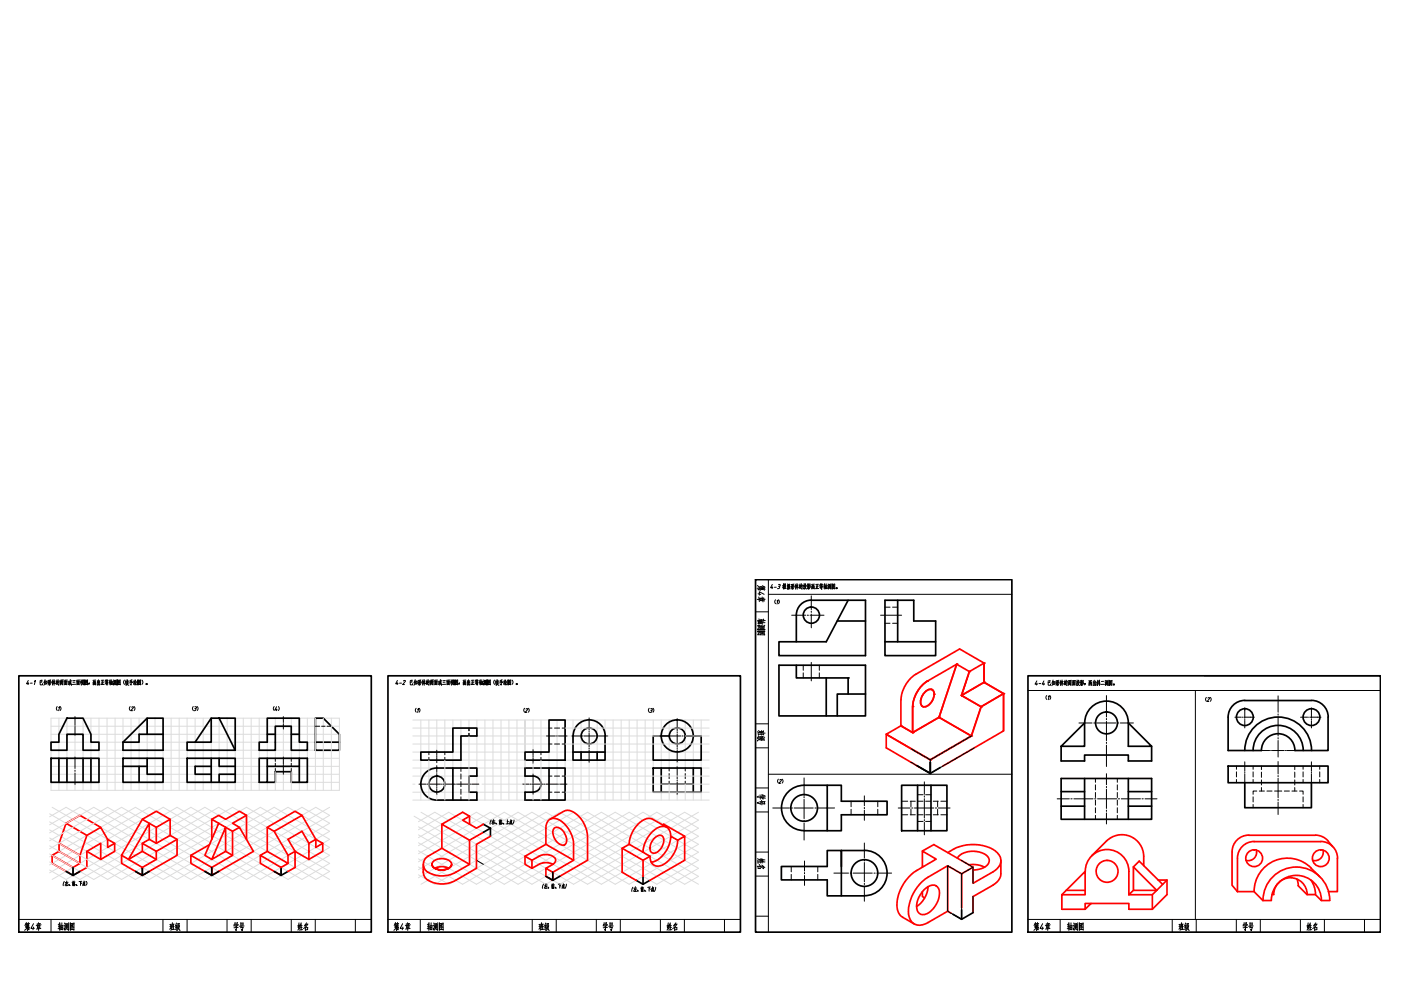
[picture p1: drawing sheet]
<svg xmlns="http://www.w3.org/2000/svg" width="420mm" height="297mm" viewBox="0 0 420 297" stroke-linecap="round" stroke-linejoin="round" font-family="sans-serif">
<g fill="none" stroke="#000" stroke-width=".3">
<path d="M230.4 173.7v105.7M226.6 183.4h3.8M226.6 217h3.8M361.2 202.6h52.8M226.6 224.2h3.8M226.6 236.2h3.8M226.6 243.4h3.8M226.6 255.4h3.8M5.6 275.6h105.8M15.3 275.6v3.8M48.9 275.6v3.8M56.1 275.6v3.8"/>
<path d="M68.1 275.6v3.8M75.3 275.6v3.8M87.3 275.6v3.8M94.5 275.6v3.8M106.6 275.6v3.8M116.3 275.6h105.8M126 275.6v3.8M159.6 275.6v3.8M166.8 275.6v3.8M178.8 275.6v3.8M186 275.6v3.8M198 275.6v3.8"/>
<path d="M205.2 275.6v3.8M217.3 275.6v3.8M226.6 262.6h3.8M226.6 274.6h3.8M308.3 275.6h105.7M317.9 275.6v3.8M351.6 275.6v3.8M358.7 275.6v3.8M370.8 275.6v3.8M378 275.6v3.8M390 275.6v3.8M397.2 275.6v3.8"/>
<path d="M409.2 275.6v3.8"/>
</g>
<g fill="none" stroke="#000" stroke-width=".51">
<path d="M226.6 173.7h76.9v105.7h-76.9zM243.3 179.9h16.3v16.6h-26v-4.1h14.2l6.6-12.5M243.3 179.9a4.5 4.5 0 0 0-4.5 4.5M265.4 179.9h8.6v6.2h6.6v10.4h-15.2zM269.2 179.9v12.5M238.8 184.4v8M251.1 186.1h8.5M265.4 192.4h15.2M5.6 202.6h105.8v76.8h-105.8zM20.1 215.3h4.8l2.4 4.8v2.4h2.4v2.4h-4.8v-4.8h-4.8v4.8h-4.8v-2.4h2.4v-2.4zM44.1 215.3l-7.2 7.2M63.3 215.3l-4.8 7.2"/>
<path d="M65.7 215.3h4.8v9.6M80.2 215.3h9.6v7.2h2.4v2.4h-4.9v-7.2h-4.7v7.2h-4.9v-2.4h2.5zM94.6 215.3h2.4l4.8 4.8v4.8h-7.2zM116.3 202.6h105.8v76.8h-105.8zM164.6 215.8h4.9v12h-12v-2.4h7.1zM308.3 202.6h105.7v76.8h-105.7zM338.4 216.7a6.5 6.5 0 0 0-6.6-6.6 6.5 6.5 0 0 0-6.5 6.6M338.4 216.7l7 7h-7zM373.3 210h20M373.3 209.9a5 5 0 0 0-5 5.1v10l10-.1a5 5 0 0 1 5-5 5 5 0 0 1 5 5M393.3 209.9a5 5 0 0 1 5 5M398.3 215v10h-10"/>
<path d="M15.3 227.3h14.4v7.2h-14.4zM17.7 227.3v7.2M20.1 227.3v7.2M24.9 227.3v7.2M27.3 227.3v7.2M36.9 227.3h12v7.2h-12zM36.9 229.7h7.2M41.7 229.7v4.8M44.1 220.1v-4.8h4.8v9.6h-12v-2.4M44.1 227.3v4.8h4.8M48.9 220.1h-7.2v2.4h-4.8M56.1 222.5h7.2v-7.2h2.4l4.8 9.6h-14.4z"/>
<path d="M56.1 227.3h14.4v7.2h-14.4zM63.3 229.7h-4.8v2.4h4.8M63.3 227.3v7.2M65.7 227.3v2.4h4.8M70.5 232.1h-4.8v2.4M80.2 227.3v7.2h-2.5v-7.2h14.5v7.2h-4.9v-3.2h-4.7v3.2h-2.4M80.2 220.1h2.4M80.2 229.7h9.6M87.3 220.1h2.5M89.8 227.3v7.2M94.6 222.5h7.2M126.2 225.4h9.6v-7.2h7.2v2.4h-4.8v7.2h-12z"/>
<path d="M127.3 231.9a4.8 4.8 0 0 1 3.7-1.7h12v2.4h-2.4v4.8h2.4v2.4h-12a4.8 4.8 0 0 1-4.3-2.8 4.8 4.8 0 0 1 .6-5.1zM135.8 230.2v9.6M159.9 232.6h-2.4v-2.4h12v9.6h-12v-2.4h2.4M159.9 232.6a2.39 2.39 0 0 1 2.4 2.4 2.39 2.39 0 0 1-2.4 2.4M164.6 230.2v9.6M171.8 220.6v7.2h9.7v-7.2M171.8 225.4h9.7M174.3 225.4v2.4M179.1 225.4v2.4M181.5 220.6a4.8 4.8 0 0 0-4.8-4.8 4.8 4.8 0 0 0-4.8 4.8M195.9 230.2h14.4v7.2h-14.4zM198.3 237.4v-2.4h9.6v2.4"/>
<path d="M198.3 230.2v4.8M200.7 220.6h-4.8v7.2h14.4v-7.2h-4.8M207.9 230.2v4.8M318.2 223.7l7.1-7v7h-7.1v4.4h7.1v-1.8h13.1v1.8h7v-4.4M318.2 233.3h27.2v12.3h-27.2zM318.2 237.3h7.1M325.3 233.3v12.3M338.4 233.3v12.3M338.4 237.3h7M368.3 229.6h30v5h-30zM373.3 234.6v7.5h20v-7.5M390.8 224.9a7.5 7.5 0 0 0-7.5-7.5 7.5 7.5 0 0 0-7.5 7.5"/>
<path d="M393.3 224.9a10 10 0 0 0-10-10 10 10 0 0 0-10 10M145 247.1l2.1 1.1M147.1 248.2v2.5M147.1 248.2l-2.1 1.3M318.2 241.6h7.1M338.4 241.6h7M19.8 261.2l2.1 1.2 2.1-1.2M21.9 260v2.4M40.6 261.2l2.1 1.2 2.1-1.2M42.7 260v2.4M63.5 260v2.4l-2.1-1.2M65.6 261.2l-2.1 1.2"/>
<path d="M82.2 261.2l2.1 1.2 2.1-1.2M84.3 260v2.4M163.7 262.7l2.1 1.2 2.1-1.2M165.8 261.5v2.4M190.8 263.9l2 1.1 2.1-1.1M192.8 262.7v2.3"/>
<circle cx="243.3" cy="184.4" r="2.43"/>
<circle cx="331.8" cy="216.7" r="3.3"/>
<circle cx="373.3" cy="214.9" r="2.52"/>
<circle cx="393.3" cy="214.9" r="2.52"/>
<circle cx="131" cy="235" r="2.39"/>
<circle cx="176.7" cy="220.6" r="2.39"/>
<circle cx="203.1" cy="220.6" r="2.39"/>
<circle cx="203.1" cy="220.6" r="4.8"/>
</g>
<g fill="none" stroke="#000" stroke-width=".3">
<path d="M227 176.3h1.7M227.1 179.7h.8M227.2 175.5l.7 .8M227.3 178l.8 .2M227.6 178.9l.1 1.4M227.6 176.6l-.3 .1 .8 .2M227.8 179.3h.6M227.9 179.3l.1 .7h.6M228.1 179.3l.1 .6M228.3 175.9l.1 .8M228.4 175.9h-.5l.1 .9M228.4 179.3l.1 .7"/>
<path d="M228.6 178.9l.2 1.5M228.6 175.6l.9 .4M228.6 175.9l.1 .8M228.7 179.8l.4 .1M228.7 176.3l.8 .3M229 179.2l.2 1M229 179.4l-.3 .1M229.1 176.4l.1 .6M229.1 175.9l.1 .4M229.1 175.9l-.4 .2M229.1 176.5l-.7 .2M229.2 178.1l-1.5-.7v1"/>
<path d="M229.5 179.6l-.4 .1M8.5 204l-.5 .9h.7M8.5 204.6l-.1 .6M9.1 204.8h.6M10.3 204.2l.3-.2-.3 1.2M12 204.2l.1 1.1h.7v-.4M12.5 203.9l-.5 .1M12.6 203.8l-.1 .6-.5 .1M13.4 204.8l-.3 .6M13.5 203.7l-.3 .7M13.5 204.2l-.1 .6 .3 .3M13.7 204.1l-.4 .1"/>
<path d="M13.7 204.5l-.6 .1M13.8 204.1v1M14.1 204.1v.8h-.3M14.1 204.2l-.3 .1M14.6 204l-.2 1.3M14.8 203.9v1.4M14.9 203.9l-.5 .1M15 204.4l-.7 .2M15.2 203.8l-.2 .5M15.3 204.2l-.4 .6M15.3 204.6l-.5 .8M15.8 204.1v1.3"/>
<path d="M15.9 203.8l-.4 .8M16.1 204.2l-.3 .9M16.2 204.2l.5 .7M16.2 203.7v1.7M16.4 204.9h-.4M16.6 204.1l-.8 .1M16.9 204.1v1M17.1 203.8l-.1 .4M17.1 204.6h-.2M17.2 205h-.3M17.2 204.1v1M17.2 204.2l-.3 .1"/>
<path d="M17.4 204.5l.2 .2M17.5 203.8l-.2 .6M17.8 204.1l-.2 1.3-.1-.3M17.8 204.2h-.4M18.1 204.2v1.1M18.3 204.6l.2 .2M18.4 203.9l-.2 1.1M18.6 204.5l.2 .3M18.6 203.8l-.2 1.3M18.9 204.1v1.2l-.3-.2M18.9 204.2l-.8 .1M19 203.8l-1 .1"/>
<path d="M19.4 204.2v1.1M19.6 204.5h.2M19.6 204.3v.8M19.7 203.9v.4M19.8 204.8h-.2M19.9 204.3l-.1 .8M20 205.1h-.6M20.1 204.2l-.7 .1M20.1 204.1l-.1 1.2M20.2 203.8l-1 .1M20.6 204.4v.5M20.9 204.4l-.3 .1"/>
<path d="M20.9 204.4v.4h-.3M21 205l-.5 .2M21.1 203.7l.3 1.7v-.4M21.2 203.8l.2 .2M21.3 204.4l-.5 1M21.4 204.1l-.9 .1M22.5 204.5h-.6M22.5 204h-.7M22.7 205.1h-1M23 204.2l.1 1.1M23.3 204.5h.2M23.3 204.3v.8"/>
<path d="M23.4 203.9l-.1 .4M23.5 204.8h-.2M23.6 204.3l-.1 .8M23.7 205.1h-.6M23.8 204.2l-.8 .1M23.8 204.1l-.1 1.2M23.9 203.8l-1 .1M24.3 203.8l.1 .2M24.4 204.5l.1 .1M24.4 204.4l-.3 .4M24.4 204.2h-.3M24.4 204.1v1.2l.3-.3 .1-.9"/>
<path d="M24.7 203.8v.9M24.9 204.6v.6h.3v-.3M25 203.8v.9M25 203.9h-.3M25.5 205.3v-1.5v1.5M25.5 205.2h.7M25.8 204.3l.4 .4M25.8 204.9l.1 .2M25.8 204.7l.1 .1M25.9 204l-.3 .4M26 204.2h-.2M26 204.1l-.5 .7"/>
<path d="M26.3 203.8l-.1 1.5M26.3 203.9h-.8M26.8 204.9l-.2 .2M26.8 204.8h-.1M27.9 204.5l.1 .8M28.1 204.2h.4v.6M28.1 204.1v.9M28.3 204.2v.7M28.5 204.5h-.3M28.5 204.8l-.4 .1M28.7 204.4v.9M28.7 205.1l-.7 .1"/>
<path d="M28.7 203.8l-.8 .1M29.2 204.8v.6M29.2 204v.6M29.5 203.8v1.4M29.8 204.5l-.6 .1M29.9 204v.6M29.9 205.2l-.7 .1M29.9 204.8v.6M30.5 204.3v.8M30.8 203.9v1.2M31.1 204.5h-.3M31.2 203.9h-.8"/>
<path d="M31.3 205.1l-1.1 .1M31.8 204v.2M31.8 204.9l.1 .3M31.8 203.7l-.3 .6M32 203.9l-.3 .1M32.1 204.6v.8l-.1-.2M32.1 203.7l-.1 .9M32.1 204l.2 .2M32.3 204.3l-.6 .1M32.3 204.8l-.7 .1M32.4 204.5l-.9 .2M32.4 203.9l-.3 .1"/>
<path d="M33 204.3v1M33 203.7l-.2 .9M33.2 204.6h-.4M33.2 204.9l-.5 .1M33.2 204l-.5 .1M33.2 205.1h.5M33.2 204.3v.9M33.5 203.8v1.3M33.6 204.7l-.3 .1M33.7 204.3l-.5 .1M33.7 204.3v.9M33.9 204.2l.2 .2"/>
<path d="M34.1 203.8l.1 .2M34.2 204.4l-.1 .8-.2-.2M34.3 203.9v1M34.5 204.2l-.2 .9-.2 .3M34.5 204.9l.1 .3M34.6 204h-.3M34.6 203.9v1M34.8 204v.9M34.9 203.8v1.6l-.2-.3M35.3 205.3v-1.5v1.5M35.3 205.2h.7M35.5 204.3l.5 .4"/>
<path d="M35.5 204.9l.2 .2M35.6 204.7l.1 .1M35.7 204l-.3 .4M35.8 204.2h-.2M35.9 204.1l-.6 .7M36 203.8v1.5M36 203.9h-.7M37.3 203.9l-.2 .6 .3 .6M37.8 204.4v1M37.9 203.8l-.3 .5M37.9 204.2l-.3 .6M38 204.9l.5 .5h.2"/>
<path d="M38.1 204.6l-.2 .8M38.2 203.8v1.3M38.5 204.1l-.5 .1M38.5 204.8h-.3M38.6 204.4l-.7 .1M39.3 203.9v1.5l-.2-.3M39.6 203.8l-.6 .2M39.7 204.2l-.7 .1M39.8 204.6l-1 .1M40.3 203.8l-.2 .6M40.3 204.3l-.2 .1M40.4 205l-.3 .2"/>
<path d="M40.4 204.7l-.3 .2M40.4 204.2l-.3 .6M40.6 203.9l.4 .6M40.6 204.8l-.1 .5M40.7 203.8l-.4 .8M40.7 205l.2 .3M40.8 204.5h-.3M40.8 205.1l-.4 .2M41 204.7l-.6 .1M41.4 205.3v-1.5v1.5M41.4 205.2h.7M41.7 204.3l.4 .4"/>
<path d="M41.7 204.9l.1 .2M41.7 204.7l.1 .1M41.8 204l-.3 .4M41.9 204.2h-.2M42 204.1l-.6 .7M42.2 203.8l-.1 1.5M42.2 203.9h-.8M42.6 203.9l.3 .6-.3 .6M227.1 219.3l.5 .3 1.9 .2M227.3 219.7l.2 .7M227.5 218.9l.4 .6M227.8 219.3h1.2"/>
<path d="M228 219.5l.7 .1M228.2 219.9l.1 .4M228.4 219v.5M228.9 219l.1 .5M229 219.9v.4M311 204.1l-.6 1h.7M311 204.8l-.2 .5M311.6 204.9h.5M313.1 204.1l-.5 1h.6M313.1 204.8l-.1 .5M314.3 204.3l.2 1.1h.6v-.4M314.9 204l-.1 .6h-.5"/>
<path d="M314.9 204l-.6 .1M315.8 204.9l-.4 .6M315.8 203.8l-.2 .8M315.8 204.3v.6l.2 .3M316 204.2l-.3 .1M316 204.6l-.6 .2M316.1 204.3v.9M316.1 204.4h.3M316.4 204.3v.7M316.5 205l-.4 .1M316.9 204.7l-.2 .7M316.9 204.1v.6"/>
<path d="M317.1 204v1.4M317.3 204l-.6 .1M317.3 204.6l-.6 .1M317.6 203.9l-.3 .5M317.6 204.3l-.4 .6M317.6 204.7l-.4 .8M318.1 204.2v1.3M318.2 203.9l-.3 .8M318.5 204.3l-.4 .9M318.5 204.3l.5 .8M318.5 203.8v1.7M318.7 205l-.4 .1"/>
<path d="M318.9 204.3h-.7M319.2 204.3v1M319.4 203.9l-.1 .4M319.5 204.7h-.3M319.5 205.1h-.3M319.5 204.3v1M319.5 204.3l-.3 .1M319.8 204.6l.1 .3M319.8 203.9l-.2 .7M320.1 204.3h-.4M320.1 204.2l-.1 1.3-.2-.3M320.5 204.3v1.1"/>
<path d="M320.6 204.7l.2 .2M320.7 204l-.2 1.1M320.9 204.7l.2 .2M320.9 204l-.2 1.2M321.2 204.3v1.1l-.2-.2M321.2 204.4h-.7M321.3 203.9l-1 .1M321.7 204.3v1.1M321.9 204.4v.9M322 204v.4M322.1 204.6l-.2 .1M322.1 204.9h-.2"/>
<path d="M322.2 204.4v.8M322.4 205.2l-.7 .1M322.4 204.4h-.7M322.4 204.3v1.1M322.6 204h-1M323 203.8v1.7l-.2-.2M323.2 204.6l-.4 .3M323.2 204.3l-.4 .1M323.3 204.8l.5 .6M323.4 203.9l-.2 .8M323.4 204l.1-.1v.6h.3M323.6 204.6l-.5 .8"/>
<path d="M323.6 204.6l-.3 .1M324.2 204.3h.3v-.4l-.3 .1v.4M324.2 204.6v.3h.3v-.3M324.2 204.7h.3M324.2 205.1l-.2 .2M324.3 204.9v.6l-.1-.2M324.3 204.3l.1 .2M324.4 205l.2 .2M324.5 204.1h-.3M324.6 204.5l-.6 .1M324.9 203.9l-.2 .7M325 204.4l-.3 .5"/>
<path d="M325 204.8l-.5 .7M325.4 205l-.2 .3M326.6 204.6v.8M326.7 204.2v.9M327 204.3v.7M327.1 204.6l-.3 .1M327.2 204.3v.7h-.5M327.2 204.3l-.5 .1M327.3 204.5v.9M327.3 205.3l-.7 .1M327.4 204l-.9 .1M327.8 204.9v.6"/>
<path d="M327.9 204.7h.6M327.9 204.1v.7M328.2 203.9v1.5M328.5 204.1v.6M328.5 205.4h-.7M328.5 204.9v.6M329.1 204.9l-.2 .5M329.2 204.5v1l-.1-.2M329.2 204.1l.2 .1M329.2 203.9l-.3 .8M329.3 204.9l.1 .2M329.4 204.4l-.4 .1"/>
<path d="M329.4 204.7l-.5 .1M329.5 204.1l.1 .2M329.5 204.4l.1 .2M329.7 203.8v1.7M329.9 204.8l-.4 .1M331 204.2l-.7 .1M331.1 205.1h-1M331.4 204.4l.1 .2M331.4 203.9l.2 .3M331.6 204.5l-.1 .8-.1-.2M331.7 204v1M331.9 204.3v.6l-.4 .6"/>
<path d="M331.9 205.1l.2 .3M332 204.1h-.3M332 204v1M332.2 204.2v.8M332.3 203.9v1.6l-.1-.3M332.7 205.4v-1.5v1.5M332.7 205.3l.7 .1M333 204.4l.4 .4M333 205l.1 .2M333 204.8l.1 .2M333.1 204.1l-.3 .5M333.2 204.3h-.2"/>
<path d="M333.3 204.2l-.6 .7M333.5 203.9l-.1 1.5M333.5 204l-.8 .1M227.1 221.2l.6 .5 .8 .2-.1-.3 .8 .3M227.1 221l2 .5M227.4 220.6l.3 .5M227.4 220.1h1.6M227.5 238.6l-.5 .3h1.2l.4 .3M227.9 220.7l.1 .4M227.9 220.8l.9 .4M227.9 238.3l.1 1.2M228.3 221.4l-1.1 .5v.2"/>
<path d="M228.4 238.3h.6M228.4 239.9l.1 1.4M228.4 220.6l.2 .5M228.4 238.5l.1 .6M228.5 220.7l.8 .3M228.5 239.4l.4 .1M228.7 238.3l.1 1.1M228.8 239.1l.7 .2M229.1 221.3l.1 .5M229.4 238.5l-.5 .1M229.5 238.8l-.5 .1M142.9 257.9l2.1 1.2"/>
<path d="M147.3 245.8l-.3 1.3M147.8 246.4v.7M147.8 246.5h.4v.4M148.1 245.7l-.6 1.1M148.2 246.9l-.4 .1M148.4 246l-.9 .1M148.6 246.7l.2 .3-.1-.2M149.8 246.2v.9M149.8 246.5h.2M149.9 245.7l.1 .3M150 246.6l-.2 .1M150 246.2v.9l-.1-.2"/>
<path d="M150 246.2l-.2 .1M150.2 246.2v.5M150.3 245.7l-.2 .3M150.3 246.1v1l-.1-.2M150.5 246h-.9M150.7 246.7l.2 .3-.1-.2M150.9 247h.1M152.2 245.7v1.2M152.5 246.2l-.3 .1M152.6 246.9l-.9 .1M152.9 246.7l-.1 .4M153 246.1v.6"/>
<path d="M153.1 246.7v.3M153.2 245.7v.5M153.3 246.7v.3M153.4 246.2v.3l-.4 .1M153.4 246.2l-.4 .1M153.4 246.7l.2 .4M153.6 245.9l-.4 .1M154.1 245.8l-.4 1.3M227.1 259.7h1M227.2 257.4l1.6 .5M227.3 257.9v.9M227.3 258.4h2.1"/>
<path d="M227.3 259.7l.1 .7M227.5 240.5l-.5 .2 1.1 .3M227.7 259.1l.3 .5 1 .8M227.9 259.7l.1 .6M227.9 240.2l.1 .8M227.9 258.1l.1 .6M228 240.3l.4 .1M228 257.5l1.4 .3M228 257.5l-.4 .4M228.1 257.9l.4 .2M228.4 259.3l1 .8M228.5 257.3l.1 .6"/>
<path d="M228.6 240.3h.9M228.7 240.3l.1 .7M228.7 259.6l-.3 .2M228.8 240.9l.6 .1M228.9 259.7l.1 .6M229 258.1h-.5l.1 .6M229.2 240.3l.1 .7M7.8 277.6v.5l.9-.1M7.9 276.9l.1 .4M7.9 276.5l-.4 .9M8.2 278.1l-.8 .7M8.2 276.8l-.4 .1"/>
<path d="M8.2 277.4v1.6M8.4 276.9l.2 .8M8.5 276.5l-.3 .7M8.6 277.3l-.8 .1M8.6 277.7h-.8M8.8 277.9l-.1 .8-.2-.3M8.9 276.8l-.5 .1M10 276.9l-.7 1.4h1M10.1 277.9l-.2 .8M11.3 277l.1 .4M11.5 276.6l.1 .3M11.6 278.1v.8"/>
<path d="M11.8 277.8l-.6 .1M11.8 276.9l-.1 .4M12 277.5l-.8 .1v.6M12 277.4l-.1 .6M12 278l-.8 .2M12.1 276.8l-1 .2M12.2 278.3l-1.3 .2M12.3 277.2l-1.4 .3M19.3 264.2l-.3 1.3M20 264.1l-.5 1.2M20 264.9v.6M20.3 264.9h-.5"/>
<path d="M20.4 264.5h-.8M20.4 265.4l-.8 .1M20.6 265.1l.2 .3-.1-.2M20.8 265.4h.1M21.8 264.6v.9M21.9 264.1l.1 .2M22 264.8l-.2 .1M22 265l-.2 .1M22 264.6v.9l-.1-.2M22 264.6l-.2 .1M22.2 264.6v.5M22.2 264.1l-.1 .3"/>
<path d="M22.3 264.5v1l-.1-.2M22.5 264.4l-.9 .1M22.7 265.1l.2 .3-.1-.2M22.9 265.4h.1M24.1 264.2v1.2M24.2 264.5l.3 .3M24.5 264.2h-.8M24.9 265.1l-.1 .4M25 264.7l.4-.1v.4M25 264.5v.6M25.1 265.1v.3M25.2 264.1v.5"/>
<path d="M25.2 265.1l.1 .3M25.4 265h-.4M25.4 265.1l.1 .4M25.5 264.3l-.3 .1M25.9 264.2l.2 .5-.3 .6M51.2 277.1v1.2M51.4 277.6l-.5 .1M51.4 277l-.5 .1M51.5 278.1l-.6 .4M51.5 277.3l-.1 .7M51.7 276.6v1.1l-.5 1.1M52 277v1.6"/>
<path d="M52.2 277l-.4 .1M52.2 277.7l-.4 .1M52.3 278.6h-.7M52.9 276.6l-.3 .9M53 278l-.4 .1M53 278.3l-.4 .3M53 277.4l-.4 .2M53.1 277.2l-.4 .9M53.2 276.9l.5-.1-.1 .7h.2M53.4 277.7l.6 1.1M53.4 276.9l-.5 1.9M53.9 277.5l-.3 .8-.5 .6"/>
<path d="M70.2 277.1v.5M70.4 276.6l.1 .5M70.8 276.5v.5M70.8 277.8v1.1l-.2-.3M71 277.5l-.5 .1M71.1 277.4l-.3 .4M71.2 276.5l-.2 .7M71.4 277.2l-1.2 .1M71.4 277.1l-.1 .4M71.4 278l-1.2 .1M72.2 276.5v.9M72.3 277.6l-.1 .4"/>
<path d="M72.9 276.7h-.7M72.9 277.9l-.3 1.1-.2-.4M72.9 276.6v.6l-.7 .1M72.9 278l-.7 .1M73.2 277.5l-1.4 .1M89.4 278l.4 .4M89.7 276.6l-.2 1.4M89.8 277.4l-.5 .1M89.9 277.2l-.6 1.6M90 277.5l-.1 .5M90.1 276.9l-.1 .6h.6M90.3 276.6v2.1"/>
<path d="M90.6 278l-.6 .1M90.7 278.6l-.9 .2M91.5 278l-.5 .3M91.5 277.2l.3 .4M91.6 277.9v1M92 276.6l-.8 1M92.3 277l-.6 .1M92.3 278l-.7 .1M92.3 278.6l-.7 .1M92.3 278l-.1 .6M92.3 276.9l-.8 1.1M118.5 277.6v.5"/>
<path d="M118.6 276.9l.1 .4M118.6 276.5l-.4 .9M118.9 278.1l-.8 .7M118.9 276.8l-.4 .1M118.9 277.4v1.6M119.2 276.5l-.2 .7M119.3 277.3l-.8 .1M119.4 277.7h-.9M119.5 277.9l-.1 .8-.2-.3M119.5 278l-1 .1M119.6 276.8l-.5 .1 .3 .4-.1 .4M120.7 276.9l-.7 1.4h1"/>
<path d="M120.8 277.9l-.2 .8M122.1 277v.4M122.2 276.6l.1 .3M122.3 278.1v.8M122.5 277.8l-.5 .1M122.6 276.9l-.2 .4M122.7 277.5l-.7 .1v.6M122.7 278l-.7 .2M122.7 277.4l-.1 .6M122.8 276.8l-1 .2M123 278.3l-1.4 .2M123.1 277.2l-1.5 .3"/>
<path d="M128.6 277.3v1.5M128.7 276.5l-.4 1.3M128.8 277.7l-.5 .1M128.8 278.2l-.7 .2M128.9 277l-.7 .1M129 277.4v1.3M129.3 276.6l-.1 2M129.4 278h-.4M129.5 278.6h-.5M129.6 277.5h-.6M129.6 277.4l-.1 1.3M129.9 277.3l.2 .3"/>
<path d="M130.1 276.6l.1 .4M130.3 277.5l-.2 1.1-.2-.3M130.4 276.7v1.5M130.7 277.2l-.2 1.3-.4 .3M130.7 278.3l.3 .4M130.9 276.9h-.5M130.9 276.8v1.4M131.1 277v1.2M131.3 276.6v2.2l-.2-.3M131.8 278.6l1.1 .1M131.8 276.6v2.2M132.2 277.4l.7 .5"/>
<path d="M132.2 278.2l.3 .3M132.3 277.9l.2 .2M132.4 276.9l-.4 .7M132.6 277.2h-.4M132.6 277.1l-.8 1M132.9 276.6v2.2M132.9 276.7l-1.1 .2M161.9 277.1v1.2M162.1 277.6l-.5 .1M162.2 277l-.6 .1M162.2 278.1l-.6 .4M162.2 277.3v.7"/>
<path d="M162.4 276.6l-.2 1.8-.2 .4M162.7 277v1.6M163 277l-.5 .1M163 277.7l-.5 .1M163 265l-.3 1.3M163 278.6h-.7M163.7 276.6l-.4 .9M163.8 264.9l-.6 1.3M163.8 278l-.4 .1M163.8 278.3l-.5 .3M163.8 277.4l-.5 .2M163.8 265.7v.6"/>
<path d="M163.8 277.2l-.4 .9M164.1 265.7h-.6M164.1 277.7l.6 1.1M164.1 276.9l-.5 1.9M164.1 265.3h-.8M164.1 266.2l-.7 .1M164.3 265.9l.2 .3M164.4 276.8l-.5 .1M164.5 266v.2M164.5 266.2h.1M164.5 276.8l-.2 .7M164.5 277.5l-.3 .1"/>
<path d="M164.6 277.5l-.7 1.4M165.5 265.5l.2-.1v.9l-.1-.2M165.5 265.4v.9M165.5 265.7h.2M165.6 264.9l.1 .3M165.7 265.9h-.2M165.9 265.4v.5M166 264.9l-.2 .3M166.1 265.3v1l-.2-.2M166.2 265.2l-.8 .1M166.4 265.9l.2 .3v-.2M166.6 266.2h.1"/>
<path d="M167.9 265v1.2M168 265.3l.2 .3M168.2 265h-.8M168.6 265.9l-.1 .4M168.8 265.5l.3-.1v.4h-.3M168.8 265.3v.6M168.8 265.9v.3M168.9 264.9v.5M169 265.9l.1 .3M169.1 265.9l.2 .4M169.3 265.1l-.4 .1M169.9 265l-.4 1.3"/>
<path d="M181 277.1l-.1 .5M181.1 276.6l.1 .5M181.5 276.5v.5M181.5 277.8v1.1l-.2-.3M181.8 277.5l-.6 .1M181.8 277.4l-.3 .4M181.9 276.5l-.1 .7M182.1 277.2l-1.2 .1M182.1 277.1l-.1 .4M182.2 278l-1.3 .1M182.9 276.5v.9M183 277.6l-.1 .4"/>
<path d="M183.6 276.7h-.7M183.6 276.6v.6M183.6 277.2l-.7 .1M183.6 278l-.7 .1M183.7 277.9l-.4 1.1-.2-.4M183.9 277.5l-1.3 .1M189.8 265.9l-.3 1.3M190.6 265.8l-.6 1.3M190.6 266.7v.5M190.8 266.6l-.5 .1M190.9 266.2h-.8M190.9 267.2h-.8"/>
<path d="M191.1 266.8l.2 .3-.1-.2M192.3 266.4l.2-.1v1l-.1-.3M192.3 266.3v.9M192.3 266.8h.2M192.4 265.9l.1 .2M192.5 266.6h-.2M192.7 266.3v.5M192.8 265.8l-.2 .3M192.8 266.2v1.1l-.1-.3M193 266.1l-.9 .1M193.2 266.8l.2 .3v-.2M193.4 267.1h.1"/>
<path d="M194.7 265.9v1.2M194.7 266.3l.3 .3M195 265.9l-.8 .1M195.4 266.8l-.1 .4M195.5 266.2v.6l.4-.1v-.4l-.4 .1M195.6 266.9v.3M195.7 265.8v.6M195.8 266.9v.3M195.9 266.8l.2 .4M196.1 266.1h-.4M196.7 265.9l-.5 1.3M200.1 278l.4 .4"/>
<path d="M200.4 276.6l-.2 1.4M200.5 277.4l-.5 .1M200.6 277.2l-.6 1.6M200.7 277.5l-.1 .5M200.8 276.9l-.1 .6h.7M201 276.6v2.1M201.4 278l-.7 .1M201.5 278.6l-1 .2M202.2 277.2l.3 .4M202.3 277.9v1M202.7 276.6l-.8 1M203 277l-.6 .1"/>
<path d="M203 278l-.7 .1M203 278.6l-.7 .1M203 278v.6M203 276.9l-1.3 1.4M227.4 260.3l.7 .1M353.8 277.1v1.2M354 277.6l-.4 .1M354.1 277l-.5 .1M354.1 278.1l-.6 .4M354.2 277.3l-.1 .7M354.3 276.6l-.1 1.8-.3 .4M354.6 277v1.6"/>
<path d="M354.9 277l-.4 .1M354.9 277.7l-.5 .1M355 278.6h-.8M355.6 276.6l-.3 .9M355.7 278l-.4 .1M355.7 278.3l-.5 .3M355.7 277.4l-.5 .2M355.8 277.2l-.4 .9M356 277.7l.7 1.1M356.1 276.9l-.6 1.9M356.4 276.8l-.5 .1M356.4 276.8l-.2 .7"/>
<path d="M356.5 277.5l-.3 .1M356.5 277.5l-.3 .8-.4 .6M372.9 277.1l-.1 .5M373.1 276.6l.1 .5M373.4 276.5l.1 .5M373.5 277.8v1.1l-.3-.3M373.7 277.5l-.6 .1M373.7 277.4l-.2 .4M373.9 276.5l-.2 .7M374 277.2l-1.1 .1M374.1 277.1l-.2 .4M374.1 278l-1.3 .1"/>
<path d="M374.9 276.5v.9M375 277.6l-.1 .4M375.5 276.7h-.6M375.6 276.6l-.1 .6M375.6 277.2l-.7 .1M375.6 278l-.8 .1M375.6 277.9l-.3 1.1-.3-.4M375.8 277.5l-1.3 .1M392.1 278l.4 .4M392.3 276.6l-.2 1.4M392.5 277.4l-.6 .1M392.5 277.2l-.5 1.6"/>
<path d="M392.7 277.5l-.2 .5M392.7 276.9v.6h.5M393 276.6v2.1M393.2 278l-.5 .1M393.4 278.6l-1 .2M394.2 277.2l.2 .4M394.3 277.9v1M394.6 276.6l-.7 1M394.9 277l-.6 .1M394.9 278l-.6 .1M394.9 278.6l-.6 .1M394.9 278v.6"/>
<path d="M395 276.9l-1.3 1.4"/>
<circle cx="26.7" cy="204.8" r=".06"/>
<circle cx="44" cy="205" r=".15"/>
<circle cx="325.4" cy="205" r=".02"/>
<circle cx="325.4" cy="205" r=".06"/>
<circle cx="334" cy="205.2" r=".15"/>
</g>
<g fill="none" stroke="#000" stroke-width=".3">
<path d="M243.3 178.6v4.1M237.4 184.4h4.2M242.1 184.4h.4M242.9 184.4h4.2M243.3 183.2v.4M243.3 184.1v4.1M264.1 184.4h6.3M176.7 215.2v3.7M176.7 219.2v.3M176.7 219.8v4.1M203.1 215.4v3.6M203.1 219.3v.3"/>
<path d="M203.1 220v4M323.6 216.7h3.9M328 216.7h.4M328.9 216.7h5.7M331.8 208.5v6.4M331.8 215.3v.4M331.8 216.2v5.8M335.1 216.7h.4M336 216.7h3.9M370.3 215h2M372.5 215h.3M373.1 215h1.9"/>
<path d="M373.3 212.9v2.2M373.3 215.4v.3M373.3 215.9v2.3M383.3 208.6v4.9M383.3 214v.4M383.3 214.8v5.8M390 215h2.1M392.4 215h.3M393 215h2.1M393.3 213.1v2.2M393.3 215.6v.2M393.3 216.1v2.1"/>
<path d="M125.7 235h2.1M128.1 235h.3M128.6 235h3.5M131 224.9v1.5M131 226.7v.2M131 227.1v1.5M131 229.5v1.8M131 231.6v.2M131 232.1v3.5M131 235.8v.3M131 236.4v1.8M132.4 235h.2"/>
<path d="M132.9 235h3.5M136.7 235h.2M137.2 235h3.4M140.9 235h.3M141.4 235h2.2M156.7 235h2M159 235h.2M159.5 235h3.5M159.9 224.7v1.7M159.9 226.7v.2M159.9 227.1v1.8M159.9 231.9v2.7"/>
<path d="M159.9 234.9v.2M159.9 235.4v2.7M163.3 235h.2M163.8 235h3.4M163.9 220.6h2.7M166.9 220.6h.2M167.5 220.6h2.6M167.5 235h.2M168 235h2.1M171.4 220.6h2.9M174.6 220.6h.2M175.1 220.6h3.5"/>
<path d="M176.7 224.2v.3M176.7 224.8v3.7M178.9 220.6h.2M179.4 220.6h2.9M200.7 220.6h3.5M203.1 224.3v.3M203.1 224.9v3.6M203.1 229.7v3.8M203.1 233.8v.3M203.1 234.4v3.8M204.6 220.6h.2M205.2 220.6h3.5"/>
<path d="M317 239.4h3.7M321.2 239.4h.3M322 239.4h5.8M328.3 239.4h.3M329.2 239.4h5.7M331.8 222.5v.3M331.8 223.4v6.3M331.8 231.9v3.3M331.8 235.7v.4M331.8 236.6v5.7M335.4 239.4h.4M336.3 239.4h5.7"/>
<path d="M342.5 239.4h.4M343.4 239.4h3.6M373.3 228.3v2.8M373.3 231.4v.2M373.3 231.9v2.7M383.3 221.1v.4M383.3 222v4.9M383.3 228.3v3.7M383.3 232.5v.3M383.3 233.3v5.8M383.3 239.6v.3M393.3 228.3v2.8"/>
<path d="M393.3 231.4v.2M393.3 231.9v2.7M331.8 242.8v.4M331.8 243.7v3.3M383.3 240.4v3.7"/>
</g>
<g fill="none" stroke="#000" stroke-width=".3">
<path d="M265.4 182h1.5M265.4 186.8h1.5M267.7 182h1.5M267.7 186.8h1.5M94.6 217.7h1.3M96.4 217.7h1.1M98.1 217.7h1.3M140.6 218.2v.8M140.6 219.8v.8M164.6 218.2h.9M166.3 218.2h1.5M168.6 218.2h.9"/>
<path d="M82.6 227.3v.9M82.6 228.8v1M82.6 230.3v1M87.3 227.3v.9M87.3 228.8v1M87.3 230.3v1M128.6 225.4v.8M128.6 227v.8M133.4 225.4v.8M133.4 227v.8M138.2 230.2v1M138.2 232v1.5"/>
<path d="M138.2 234.3v1.5M138.2 236.6v1.5M138.2 238.8v1M162.2 225.4v.8M162.2 227v.8M164.6 223h.9M166.3 223h1.5M168.6 223h.9M200.7 230.2v.9M200.7 231.9v1.5M200.7 234.1v.9M205.5 230.2v.9"/>
<path d="M205.5 231.9v1.5M205.5 234.1v.9M328.5 233.3v1.2M328.5 235.2v1.6M328.5 237.5v1.6M328.5 239.8v1.5M335.1 233.3v1.2M335.1 235.2v1.6M335.1 237.5v1.6M335.1 239.8v1.5M370.8 229.6v1M370.8 231.4v1.5"/>
<path d="M370.8 233.6v1M375.8 229.6v1M375.8 231.4v1.5M375.8 233.6v1M375.8 238.8v1.6M376.9 237.1h-1.1v1M377.7 237.1h1.5M378.3 229.6v1.1M378.3 231.4v1.6M378.3 233.8v1.5M378.3 236.1v1M380 237.1h1.5"/>
<path d="M382.2 237.1h2.2M385.2 237.1h1.5M387.4 237.1h1.6M388.3 229.6v1.1M388.3 231.4v1.6M388.3 233.8v1.5M388.3 236.1v1M389.7 237.1h1.1v1M390.8 229.6v1M390.8 231.4v1.5M390.8 233.6v1M390.8 238.8v1.6"/>
<path d="M395.8 229.6v1M395.8 231.4v1.5M395.8 233.6v1M328.5 242.1v1.5M328.5 244.4v1.2M335.1 242.1v1.5M335.1 244.4v1.2M375.8 241.1v1M390.8 241.1v1"/>
</g>
<g fill="none" stroke="#f00" stroke-width=".51">
<path d="M288.3 208.4l6.8-3.9 5.9 3.4-6.8 3.9zM15.6 256.4l6.3 3.6v2.4l-6.3-3.6zM15.6 256.4l2.1-1.2 6.3 3.6-2.1 1.2M17.7 255.2v-2.4l6.3 3.6M19.8 246.8l4.2-2.4 6.2 3.6M26 250.4l-6.2-3.6-2.1 6M26 255.2l4.2 2.4M32.3 251.6v2.4l2.1-1.2v2.4l-4.2 2.4v-4.8l-4.2 2.4v4.8l-4.1 2.4M32.3 251.6l-2.1-3.6-4.2 2.4-2 6v2.4M32.3 251.6l2.1 1.2M36.5 256.4l6.2 3.6v2.4M42.7 252.8l4.2 2.4v2.4l-4.2-2.4z"/>
<path d="M42.7 245.6l-6.2 10.8M44.8 251.6l-2.1 1.2M46.9 252.8l-2.1-1.2v-4.8l-6.3 10.8 4.2-2.4M46.9 257.6l-4.2 2.4M51 250.4l2.1 1.2v4.8l-10.4 6-6.2-3.6v-2.4M51 250.4v-4.8l-4.1 2.4v4.8M51 245.6l-4.1-2.4-4.2 2.4 4.2 2.4M51 250.4l-4.1 2.4M53.1 251.6l-6.2 3.6M62.8 253.2l-5.6 3.2M63.5 251.6v-6l6.2 3.6v7.2l-6.2 3.6M63.5 245.6l2.1-1.2 2.1 1.2 4.1-2.4 2.1 1.2-4.2 2.4 2.1 1.2"/>
<path d="M65.6 246.8l-4.2 9.6 2.1 1.2M67.7 248v7.2l-4.2 2.4zM67.7 255.2l2 1.2M69.7 249.2l2.1-1.2 4.2 7.2-12.5 7.2-6.3-3.6v-2.4l6.3 3.6v2.4M73.9 244.4v7.2M78.1 256.4l6.2 3.6v2.4l-6.2-3.6zM78.1 256.4l2.1-1.2 6.2 3.6-2.1 1.2M80.2 248l2 1.2 8.4-4.8 4.1 7.2 2.1 1.2M82.2 249.2l4.2 7.2M86.4 258.8v-2.4l2.1-1.2v4.8l-2.1 1.2M90.6 244.4l-2.1-1.2-8.3 4.8v7.2M92.6 252.8l2.1-1.2v2.4l2.1-1.2v2.4l-4.2 2.4"/>
<path d="M92.6 252.8v4.8M92.6 252.8l-2-3.6-4.2 2.4 2.1 3.6 4.1 2.4M126.9 259.1v2.4M129.6 259.1a3.2 3.2 0 0 1 4.4-1.5 1.38 1.38 0 0 1 1.3 .9 1.38 1.38 0 0 1-.5 1.6 3.8 3.8 0 0 1-5.2-.7v-.3a2.99 2.99 0 0 0 3.7 1.6l1.7-.7 .4-.9M132.5 247.1v7.2l-4.1 2.4a2.82 2.82 0 0 0-1.4 2.8 2.82 2.82 0 0 0 2.2 2.3 8.3 8.3 0 0 0 7.5-.3l4.1-2.4v-7.3M132.5 254.3l8.3 4.8M140.8 244.6v2.5M145 247.1l-2.1 1.1-4.2-2.4 2.1-1.2-2.1-1.1-6.2 3.6 8.3 4.7M145 249.5l-4.2 2.3M147.1 250.7l-4.2 2.4v7.2l-6.2 3.5a8 8 0 0 1-9.1-.6l-.5-.8-.1-1M157.5 256.7l6.2-3.6v-4.9a2.53 2.53 0 0 1 1.2-2.7 2.53 2.53 0 0 1 3 .3 9.2 9.2 0 0 1 4.1 7.3v4.8l-6.2 3.6M157.5 256.7l2 1.2a7.9 7.9 0 0 1 3.5-1.7 3.3 3.3 0 0 1 3.6 1.4l-.2 .9-.6 .6"/>
<path d="M157.5 256.7v2.4l2 1.2v-2.4M163.7 253.1l8.3 4.8M164.9 245.6l4.2-2.4a4.5 4.5 0 0 1 5.2 2.2l1.4 2.6 .4 1.8 .1 8.1-8.3 4.8M165.8 259.1a4.4 4.4 0 0 0-4.2 0l-2.1 1.2M165.8 259.1l-2.1 1.2 2.1 1.2v2.4l-2.1-1.2v-2.4M166.3 248.2a2.7 2.7 0 0 1 3.3 2.2 1.77 1.77 0 0 1-.9 2.9 3.9 3.9 0 0 1-2.7-4.8zM186.6 254.3l6.2 3.6M188.7 253.1l-2.1 1.2v7.2l4.2 2.4M192.8 255.4l2.1 1.3M192.8 257.9v4.8M194.9 256.7l-2.1 1.2M196.1 251.5a1.76 1.76 0 0 1 2.7-.7 3.8 3.8 0 0 1-2.7 4.9 1.57 1.57 0 0 1-1.1-2.4z"/>
<path d="M198.7 247.3l.4-.2 6.2 3.6M200 247.9l-4.2-2.3a4.4 4.4 0 0 0-5.2 2.3l-1.4 2.5-.5 2.7M201.2 250.7a2.55 2.55 0 0 0-1.2-2.8 2.55 2.55 0 0 0-3 .3 9.2 9.2 0 0 0-4.2 7.2l-4.1-2.3M203.3 251.8l2-1.1v7.2l-10.4 6M203.3 251.8a8.6 8.6 0 0 1-5.6 7.8 2.44 2.44 0 0 1-2.8-2.9M203.3 251.8l-2.1-1.1a8.8 8.8 0 0 1-5.3 7.6l-.6 .1M331.8 252.1l-4.4 4.4M331.8 252.1a6.5 6.5 0 0 1 7.2-1.4 6.5 6.5 0 0 1 4 6M339.9 259.8l7 7.1h-7zM339.9 259.8l1.7-1.7 7.1 7M343 256.8v2.6M376.1 252.3h20"/>
<path d="M376.1 252.2a5 5 0 0 0-5 5v10.1M376.8 254.8a2.52 2.52 0 0 1-3.1 3.1M394.5 250.4l-20-.1a5 5 0 0 0-5 5.1v9.9l1.6 2M394.5 250.3l1.3 .2 1.1 .4 1.5 1.2M396.1 252.2a5 5 0 0 1 5 5.1v10h-2.7M396.8 254.8a2.52 2.52 0 0 1-3.1 3.1M398.3 252.2l1.3 1.5M130.4 260.3a4.5 4.5 0 0 1 4.2 0M319.8 266.9l5.6-5.7v7h-7v4.3h7M325.4 266.9h-5.6l-1.4 1.3M325.5 261.2a6.5 6.5 0 0 1 6.5-6.6 6.5 6.5 0 0 1 6.6 6.6v7M327.2 270.8l-1.8 1.7v-1.7h13.2v1.7h7"/>
<path d="M338.6 268.2h7M339.9 266.9l-1.3 1.3M345.6 268.2v4.3M347.3 263.8h2.7v4.3l-4.4 4.4M350 263.8l-4.4 4.4M371.1 267.3h5l2.6 2.6h2.6a7.5 7.5 0 0 1 7.5-7.5 7.5 7.5 0 0 1 7.5 7.5M389 263.5l.3 2 2.7 2.6h2.5l1.8 1.8h2.5M392 268.1a5 5 0 0 0-5-5 5 5 0 0 0-5 5h-.5M393.1 263.8l1 1.7 .4 2.6M395.8 262.8a13.3 13.3 0 0 0-7.2-5.3 10 10 0 0 0-12.5 9.7M398.8 269.9a10 10 0 0 0-10-10 10 10 0 0 0-10 10"/>
<circle cx="376.1" cy="257.2" r="2.52"/>
<circle cx="396.1" cy="257.2" r="2.52"/>
<circle cx="332" cy="261.2" r="3.3"/>
</g>
<g fill="none" stroke="#dcdcdc" stroke-width=".3">
<path d="M15.3 215.3h86.5v21.6h-86.5zM15.3 217.7h79.3M17.7 215.3v21.6M20.1 215.3v21.6M24.9 215.3v21.6M27.3 215.3v21.6M29.7 215.3v21.6M32.1 215.3v21.6M34.5 215.3v21.6M36.9 215.3v21.6M39.3 215.3v21.6M41.7 215.3v21.6"/>
<path d="M44.1 215.3v21.6M46.5 215.3v21.6M48.9 215.3v21.6M51.3 215.3v21.6M53.7 215.3v21.6M56.1 215.3v21.6M58.5 215.3v21.6M60.9 215.3v21.6M63.3 215.3v21.6M65.7 215.3v21.6M68.1 215.3v21.6M70.5 215.3v21.6"/>
<path d="M73 215.3v21.6M75.3 215.3v21.6M77.7 215.3v21.6M80.2 215.3v21.6M82.6 215.3v12M85 218.5v8.4M87.3 215.3v12M89.8 215.3v21.6M92.2 215.3v21.6M94.6 215.3v21.6M97 215.3v21.6M99.4 215.3v21.6"/>
<path d="M123.8 218.2h40.8M123.8 215.8h88.9M126.2 215.8v24M128.6 215.8v9.6M131 215.8v8.9M133.4 215.8v9.6M135.8 215.8v24M138.2 215.8v14.4M140.6 215.8v2.4M143 215.8v24M145.4 215.8v24M147.8 215.8v24"/>
<path d="M150.3 215.8v24M152.6 215.8v24M155 215.8v24M159.9 215.8v8.8M162.2 215.8v9.6M164.6 215.8v21.6h-40.8M167.1 215.8v24M169.5 218.2h43.2M169.5 215.8v21.6M171.8 215.8v24M174.3 215.8v24M179.1 215.8v24"/>
<path d="M181.5 215.8v24M183.9 215.8v24M186.3 215.8v24M188.7 215.8v24M191.1 215.8v24M193.5 215.8v24M195.9 215.8v21.6M198.3 215.8v24M200.7 215.8v14.4M205.5 215.8v14.4M207.9 215.8v24M210.3 215.8v24"/>
<path d="M15.3 234.5h86.5M15.3 232.1h86.5M15.3 229.7h86.5M15.3 227.3h86.5M15.3 224.9h86.5M15.3 222.5h86.5M15.3 220.1h86.5M22.5 220.4v6.5M123.8 235h.6M123.8 232.6h40.8M123.8 230.2h88.9M123.8 227.8h88.9"/>
<path d="M123.8 225.4h88.9M123.8 223h40.8M123.8 220.6h40.1M123.8 239.8h88.9M128.6 227.8v12M131 238.2v1.6M133.4 227.8v12M140.6 220.6v19.2M144.5 235h12.2M157.5 225.4v-9.6v24v-12M159.9 228.6v3.3M159.9 238.3v1.5"/>
<path d="M162.2 227.8v12M169.5 223h43.2M170.3 235h42.4M170.3 220.6h1.1M176.7 228.5v11.3M182.3 220.6h15.5M200.7 235v4.8M203.1 228.5h.1M203.1 228.5v1.2M203.1 235v2.4M203.1 238.2v1.6M205.5 220.6h7.2"/>
<path d="M205.5 235v4.8M14.9 248.8l25.7 14.8 37.5-21.6 20.8 12-16.7 9.6-37.4-21.6-29.9 17.2M14.9 246.3l29.9 17.3 37.4-21.6 16.7 9.6-20.8 12-37.5-21.6-25.7 14.8M14.9 243.9l34.1 19.7 37.4-21.6 12.5 7.2-25 14.4-37.4-21.6-21.6 12.4M14.9 244.8l4.9-2.8 37.4 21.6 37.5-21.6 4.2 2.4-33.3 19.2-37.5-21.6-13.2 7.6M14.9 251.2l21.6 12.4 37.4-21.6 25 14.4-12.5 7.2-37.4-21.6-34.1 19.6M14.9 253.5l17.4 10.1 37.4-21.6 29.2 16.8-8.3 4.8-37.5-21.6-37.5 21.6M14.9 255.9l13.2 7.7 37.5-21.6 33.3 19.2-4.2 2.4-37.5-21.6-37.4 21.6-4.9-2.8M14.9 258.4l9.1 5.2 37.4-21.6 37.5 21.6M15.6 242l37.5 21.6 37.5-21.6 8.3 4.8-29.2 16.8-37.4-21.6-17.4 10M98.9 242l-37.5 21.6-37.4-21.6-9.1 5.2M124.2 244.6l35.3 20.4 37.5-21.5 12.5 7.2-25 14.3-37.4-21.5-21.6 12.4"/>
<path d="M125.5 250.2l25.7 14.8 37.5-21.5 20.8 11.9-16.7 9.6-37.4-21.5-29.9 17.2M125.5 247.8l29.9 17.2 37.4-21.5 16.7 9.6-20.8 11.9-37.5-21.5-25.7 14.8M125.5 246.3l4.9-2.8 37.5 21.5 37.4-21.5 4.2 2.3-33.3 19.2-37.5-21.5-13.2 7.6M125.5 252.6l21.6 12.4 37.4-21.5 25 14.4-12.5 7.1-37.5-21.5-34 19.6M125.5 255l17.4 10 37.5-21.5 29.1 16.8-8.3 4.7-37.5-21.5-37.4 21.5M125.5 257.4l13.2 7.6 37.5-21.5 33.3 19.2-4.2 2.3-37.4-21.5-37.5 21.5-4.9-2.8M125.5 259.8l9.1 5.2 37.4-21.5 37.5 21.5M126.3 243.5l37.4 21.5 37.5-21.5 8.3 4.7-29.1 16.8-37.5-21.5-17.4 10M209.5 243.5l-37.5 21.5-37.4-21.5-9.1 5.2"/>
</g>
<g fill="#f00">
<circle cx="294.2" cy="211.8" r=".25"/>
<circle cx="301" cy="207.9" r=".25"/>
<circle cx="295.1" cy="204.5" r=".25"/>
</g>
<path d="M290.7 201.3l4.4-2.5v5.7l-6.8 3.9z" fill="none" stroke="#f00" stroke-width=".51"/>
<g fill="#f00">
<circle cx="288.3" cy="208.4" r=".25"/>
<circle cx="295.1" cy="204.5" r=".25"/>
<circle cx="295.1" cy="198.8" r=".25"/>
</g>
<path d="M286.9 199.1l3.8 2.2-2.4 7.1 5.9 3.4-2.9 8.8-9.7-5.6z" fill="none" stroke="#f00" stroke-width=".51"/>
<g fill="#f00">
<circle cx="290.7" cy="201.3" r=".25"/>
<circle cx="286.9" cy="199.1" r=".25"/>
<circle cx="281.6" cy="215" r=".25"/>
<circle cx="291.3" cy="220.6" r=".25"/>
<circle cx="294.2" cy="211.8" r=".25"/>
</g>
<path d="M265.8 220.1l4.4-2.5 3.5 2 7.9-4.6 9.7 5.6-12.3 7.2z" fill="none" stroke="#f00" stroke-width=".51"/>
<g fill="#f00">
<circle cx="281.6" cy="215" r=".25"/>
<circle cx="273.7" cy="219.6" r=".25"/>
<circle cx="270.2" cy="217.6" r=".25"/>
<circle cx="265.8" cy="220.1" r=".25"/>
<circle cx="279" cy="227.8" r=".25"/>
</g>
<path d="M277.5 207.4l.4-.4a1.33 1.33 0 0 1 1.7-.3 1.33 1.33 0 0 1 .6 1.6 3.9 3.9 0 0 1-3.2 3.6 1.62 1.62 0 0 1-.8-2.3l.5-1.2zM278.1 204.1a9.9 9.9 0 0 0-4.4 7.7v7.8l7.9-4.6 5.3-15.9-8.8 5.1" fill="none" stroke="#f00" stroke-width=".51"/>
<g fill="#f00">
<circle cx="280.1" cy="208.1" r=".25"/>
<circle cx="281.6" cy="215" r=".25"/>
<circle cx="286.9" cy="199.1" r=".25"/>
<circle cx="278.1" cy="204.2" r=".25"/>
<circle cx="273.7" cy="211.8" r=".25"/>
<circle cx="273.7" cy="219.6" r=".25"/>
</g>
<g fill="none" stroke="#f00" stroke-width=".51">
<path d="M274.6 202.1l13.2-7.6 7.3 4.3v5.7l5.9 3.4v11.2M274.6 202.1a9.9 9.9 0 0 0-4.4 7.7v7.8l3.5 2v-7.8a9.8 9.8 0 0 1 4.4-7.7M277.5 207.4l.4-.4a1.33 1.33 0 0 1 1.7-.3 1.33 1.33 0 0 1 .6 1.6 3.9 3.9 0 0 1-3.2 3.6 1.62 1.62 0 0 1-.8-2.3l.5-1.2zM282.6 229.7l18.4-10.6v-11.2l-6.8 3.9-2.9 8.8-12.3 7.2-13.2-7.7v4.1l10.5 6.1M276.6 259.9v-4.8l4.2 2.4-5.9 3.4a12.6 12.6 0 0 0-5.8 11.7 3.4 3.4 0 0 0 1.6 2.4l3.5 1.9M276.6 255.1l3.4-1.9 11.8 6.7v4.9l5.9-3.4a3.5 3.5 0 0 0 1.4-5.7 12.1 12.1 0 0 0-13.2-1.1l-1.7 1M284.2 259.5l4.2 2.4M287.1 257.2a6.4 6.4 0 0 1 8.2-1.2 2.12 2.12 0 0 1 1.4 2.1 2.12 2.12 0 0 1-1.7 2l-1.4 .5-1.8 .2M290.6 259.2h2.5l2.2 .7M291.8 259.9l-3.4 2M300.2 257.9v4a4.2 4.2 0 0 1-2.5 3.4l-5.9 3.4v4.9M275.9 265l1.6-1.5 6.7-4v13.6l-5.9 3.4a3.6 3.6 0 0 1-4.1 .4 3.6 3.6 0 0 1-1.8-3.8 13 13 0 0 1 3.5-8.1z"/>
<path d="M276.6 267.3v1.4l.7 .5M277.1 266.7a3.2 3.2 0 0 1 3.7-1.2 3.1 3.1 0 0 1 .7 3.7 6.3 6.3 0 0 1-4.8 5 2.24 2.24 0 0 1-1.8-2.8l.7-2.5zM278.3 265.8a7.6 7.6 0 0 1-3.4 5.9M284.2 273.1l1.1 .6M288.4 261.9v10.2"/>
</g>
<g fill="none" stroke="#000" stroke-width=".3">
<path d="M243.3 198.5v5.6M22.5 214.8v2.5M22.5 217.5v.2M22.5 217.9v2.5M85 214.8v1.5M85 216.6v.1M85 217v1.5M22.5 226.9v3.4M22.5 230.8v.4M22.5 231.7v3.4M85 226.9v2.3M85 229.4v.2"/>
<path d="M85 229.8v2.3M241.1 233.2v5.1M241.1 238.8v.3M241.1 239.6v5.8M259.2 238.5v3M277.2 234.4v3.7M277.2 238.5v.4M277.2 239.4v5.8M378.3 225h2.5M381.1 225h.2M381.6 225h3.4M385.3 225h.2"/>
<path d="M385.8 225h2.5M231.7 242.2h5.1M237.3 242.2h.4M238.1 242.2h5.8M241.1 245.9v.4M241.1 246.7v5.1M241.3 258.1v3M244.4 242.2h.4M245.3 242.2h5M259.2 242v.4M259.2 242.9v3M259.2 252.7v4.5"/>
<path d="M259.2 257.6v.5M259.2 258.5v5.8M269.4 242.2h3.5M273.4 242.2h.4M274.2 242.2h5.8M277.2 245.7v.3M277.2 246.5v3.7M280.5 242.2h.4M281.4 242.2h3.5M241.3 261.5v.4M241.3 262.4v3M250.1 261.7h4.4"/>
<path d="M255 261.7h.4M255.8 261.7h5.8M259.2 264.8v.3M259.2 265.6v4.5M262.1 261.7h.4M262.9 261.7h4.5"/>
</g>
<g fill="none" stroke="#000" stroke-width=".51">
<path d="M233.6 199.4h26v15.2h-26zM238.8 199.4v3.8h15.6v4.8M247.8 203.2v11.4M259.6 208h-8.5v6.6M241.1 235.4h7v13.6h-7M241.2 235.4a6.8 6.8 0 0 0-6.8 6.8 6.8 6.8 0 0 0 6.8 6.8M248.1 235.4h4.2v4.8h13.7v4h-13.7v4.8h-4.2M270.4 235.4h13.6v13.6h-13.6zM275 229.5l4 2.3M275.2 235.4v13.6M276.3 230.3l2.7 1.5M279 228.5v3.3"/>
<path d="M279.2 235.4v13.6M282 230l-3 1.8M259.2 254.9h-6.9v13.6h-4.2v-4.8h-13.8v-4h13.8v-4.8h4.2v4.8M259.2 254.9a6.8 6.8 0 0 1 6.8 6.8 6.8 6.8 0 0 1-6.8 6.8M252.3 268.5h6.9M288.4 272.7v2.8M291.8 273.6l-3.4 1.9-2.6-1.5"/>
<circle cx="241.2" cy="242.2" r="4"/>
<circle cx="259.2" cy="261.7" r="4"/>
</g>
<g fill="none" stroke="#000" stroke-width=".3">
<path d="M240.9 199.4v1.5M245.7 199.4v1.5M240.9 201.7v1.5M245.7 201.7v1.5M164.6 232.6h.9M164.6 237.4h.9M166.3 232.6h1.5M166.3 237.4h1.5M168.6 232.6h.9M168.6 237.4h.9M275.2 238.2h1.6M277.6 238.2h1.6"/>
<path d="M237.3 259.7v1.6M245.3 259.7v1.6M255.2 240.2v1.6M255.2 242.6v1.6M263.2 240.2v1.6M263.2 242.6v1.6M270.4 240.2h1.8M270.4 244.2h1.8M273 240.2h1.5M273 244.2h1.5M273.2 240.2v1.6M273.2 242.6v1.6"/>
<path d="M275.2 246.2h1.6M275.3 240.2h1.5M275.3 244.2h1.5M277.6 240.2h1.5M277.6 244.2h1.5M277.6 246.2h1.6M279.9 240.2h1.5M279.9 244.2h1.5M281.2 240.2v1.6M281.2 242.6v1.6M282.2 240.2h1.8M282.2 244.2h1.8"/>
<path d="M237.3 262.1v1.6M245.3 262.1v1.6"/>
</g>
<circle cx="254.4" cy="203.2" r=".25" fill="#000"/>
<g fill="none" stroke="#000" stroke-width=".3">
<path d="M231.6 175.2l-.5 .9h.7M231.7 175.9l-.2 .5M232.3 176h.5M232.6 179.8l-.3 .6 .3 .6M233.5 179.8l.2 .6-.2 .6M233.5 175.7l.2 .1a.46 .46 0 0 1 0 .5 .46 .46 0 0 1-.6 .1M233.5 175.2h.4a.3 .3 0 0 1 .1 .3 .3 .3 0 0 1-.3 .2M235 174.9v1.7M235 175.5l-.3 .7M235 175.6l.1 .2M235.1 175.4l-.4 .1M235.2 175v1.4"/>
<path d="M235.3 175.7l.5 .7M235.4 176.2l-.2 .3M235.5 175.3l-.3 .1M235.6 175l-.4 .1M235.6 175l-.1 .6M235.6 175.6l-.4 .1M235.6 175.8l-.1 .2M236.2 175v1.6l-.1-.2M236.4 175.7l-.3 .3M236.4 175.4l-.3 .1M236.5 175.1l-.2 1.5M236.5 176.1v.5"/>
<path d="M236.7 175.5v.6M236.8 175.1v.4h-.3M236.8 175.1l-.3 .1M236.9 176.1h-.4M236.9 176.1l-.1 .3-.3 .1M237 175.8l-.6 .1M237.5 175.2l-.2 1.4M237.7 175.2v1.3M237.8 175.1l-.5 .1M237.8 175.7l-.6 .1M238.1 175l-.3 .5M238.1 175.5l-.3 .5"/>
<path d="M238.2 175.8l-.5 .9M238.6 175.3v1.3M238.8 175l-.4 .8M239 175.4l-.4 .9M239.1 175.4l.4 .8M239.1 175v1.6M239.2 176.1h-.3M239.4 175.3l-.7 .2M239.8 175.3v1.1M240 175l-.2 .4M240 175.8l-.2 .1M240 176.2h-.2"/>
<path d="M240.1 175.4l-.3 .1M240.1 175.4v1M240.3 175.7l.1 .3M240.4 175l-.2 .7M240.6 175.4l-.3 .1M240.6 175.3l-.1 1.3-.2-.3M241.1 174.9v1.7l-.1-.2M241.3 175.6l-.5 .4M241.3 175.4l-.4 .1M241.4 175.9l.5 .6M241.4 175l-.1 .8M241.4 175.1l.2-.1v.6h.3"/>
<path d="M241.7 175.7l-.3 .1M241.7 175.7l-.5 .9M242.2 175.7v.3h.4v-.3l-.4 .1M242.2 175v.5M242.3 176.2l-.2 .2M242.4 176v.6l-.1-.2M242.4 175.4l.1 .2M242.5 176.1l.2 .2M242.6 175.2l-.4 .1M242.6 175l-.4 .1M242.7 175l-.1 .3M242.7 175.3l-.5 .1"/>
<path d="M242.7 175.6h-.6M243 175l-.2 .6M243 175.5l-.2 .6M243.1 175.9l-.6 .7M243.4 175.7v.8M243.6 175.3v.9M243.8 175.5v.6M244 175.7l-.3 .1M244 175.3v.8h-.4M244 175.4l-.4 .1M244.2 175.6v.9M244.2 176.4h-.8"/>
<path d="M244.2 175.1l-.8 .1M244.8 175.6v.8M245.1 175.2v1.2M245.4 175.7h-.3M245.5 175.1l-.8 .1M245.5 176.4h-1M246.1 175.2v.3M246.1 176.1l.1 .3M246.1 175l-.3 .5M246.3 176.4l.1 .2M246.3 175.1l-.3 .1M246.4 175.9v.7"/>
<path d="M246.4 175l-.1 .8M246.4 175.2l.2 .2M246.6 175.6h-.6M246.6 176.1h-.7M246.7 175.8l-.9 .1M246.7 175.1l-.3 .1M247.3 175.5v1.1M247.3 174.9l-.2 1M247.5 176.1l-.5 .1M247.5 175.8l-.4 .1M247.5 175.3h-.5M247.5 175.5v1"/>
<path d="M247.8 175l-.1 1.4M247.9 176h-.3M248 176.4h-.5M248 175.6h-.5M248 175.6v.9M248.2 175.5l.2 .2M248.3 175l.2 .3M248.5 175.6l-.2 .8-.1-.2M248.6 175.1v1M248.6 175.2h.3M248.8 175.4l-.2 .9-.2 .3M248.8 176.2l.1 .2"/>
<path d="M248.9 175.1v1M249.1 175.3v.8M249.2 175v1.6l-.2-.2M249.6 175.2l.7-.2v1.5M249.6 176.4l.7 .1M249.6 175v1.6M249.8 175.6l.5 .3M249.8 176.1l.2 .2M249.9 175.9l.1 .2M250 175.3l-.3 .4M250.1 175.4h-.2M250.2 175.3l-.6 .7"/>
<path d="M227.1 187.5l.4 .3 1.3 .2M227.2 189.2h2.2h-2.1M227.2 186h1.5M227.2 190.2l2.2 .1M227.3 186.3h1.4M227.3 189.2v1M227.4 186.3l.1 .6M227.4 186.6h2M227.5 188.4l-.4 .3h2.4M227.6 185.5l.3 .7M227.7 187.3l-.4 .2 1.2 .2M227.7 188l-.4 .3"/>
<path d="M227.8 187.8h1.4M227.8 188.3h1.4M227.8 189.6l-.3 .2M227.9 188.5h1.1M227.9 189.2l1.1 .8M228 186.4v.4M228.1 189.7l-.2 .1M228.2 185.6v.6M228.2 185.7l1.3 .3M228.4 189.3l.6 .4M228.5 186.3l.1 .6h-1.3M228.6 189.6l-.5 .6"/>
<path d="M228.7 187.3l-.3 .2M228.8 189.6v.3M229 185.5v.8M229.1 187.8v.5M229.2 189.2v1.1M229.4 187.4l-.4 .2M233 180.1l.4-.2-.4 1.2M17.2 211.8l-.3 .6 .3 .6M17.6 212.1l.3-.3-.3 1.2M18 211.8l.3 .6-.3 .6M39 211.8l-.2 .6 .3 .6M39.5 212h.5l-.8 1h.6"/>
<path d="M40.2 211.8l.3 .6-.3 .6M58 211.8l-.3 .6 .3 .6M58.4 212.4h.3a.45 .45 0 0 1-.1 .5 .45 .45 0 0 1-.5 .1M58.4 211.8h.4a.3 .3 0 0 1 .1 .4 .3 .3 0 0 1-.3 .2M59.2 211.8l.2 .6-.3 .6M82.2 211.8l-.2 .6 .2 .6M82.9 211.8l-.5 1h.7M83 212.5l-.1 .5M83.5 211.8l.2 .6-.2 .6M119.2 204l-.5 .9h.7M119.2 204.6l-.1 .6M119.8 204.8h.6"/>
<path d="M121 204.1a.28 .28 0 0 1 .3-.2 .28 .28 0 0 1 .3 .4l-.9 .9h.6M123 204.2l.1 1.1h.7v-.4M123.5 204.4l-.5 .1M123.5 203.9l-.5 .1M123.6 203.8l-.1 .6M124.4 204.8l-.3 .6M124.5 203.7l-.3 .7M124.5 204.2l-.1 .6 .3 .3M124.7 204.1l-.4 .1M124.7 204.5l-.6 .1M124.8 204.1v1M124.8 212.3l-.2 .6 .2 .6"/>
<path d="M125.1 204.1l.1 .8h-.4M125.1 204.2l-.3 .1M125.2 212.6l.4-.2-.4 1.1M125.6 204l-.2 1.3M125.7 212.3l.3 .6-.3 .6M125.8 203.9v1.4M125.9 203.9l-.5 .1M126 204.4l-.7 .2M126.2 203.8l-.2 .5M126.3 204.2l-.4 .6M126.3 204.6l-.5 .8M126.8 204.1v1.3"/>
<path d="M126.9 203.8l-.4 .8M127.1 204.2l-.3 .9M127.2 204.2l.4 .7M127.2 203.7v1.7M127.4 204.9h-.4M127.6 204.1l-.8 .1M127.9 204.1v1M128.1 203.8l-.1 .4h.2M128.2 205h-.3M128.2 204.6h-.3M128.2 204.1v1M128.5 204.5l.1 .2"/>
<path d="M128.5 203.8l-.2 .6M128.7 204.1l-.1 1.3-.1-.3M128.7 204.2h-.3M129.1 204.2v1.1M129.3 204.6l.2 .2M129.4 203.9l-.2 1.1M129.6 204.5l.2 .3M129.6 203.8l-.2 1.3M129.9 204.1v1.2l-.3-.2M129.9 204.2l-.8 .1M130 203.8l-1 .1M130.4 204.2v1.1"/>
<path d="M130.6 204.5h.2M130.6 204.3v.8M130.7 203.9v.4M130.8 204.8h-.2M130.9 204.3l-.1 .8M131 205.1h-.6M131.1 204.2l-.7 .1M131.1 204.1l-.1 1.2M131.2 203.8l-1 .1M131.6 204.4v.5M131.6 204.8h.3M131.9 204.4l-.3 .1"/>
<path d="M131.9 204.4v.4M132 205l-.5 .2M132.1 203.7l.3 1.7v-.4M132.2 203.8l.1 .2M132.3 204.4l-.5 1M132.4 204.1l-.9 .1M133.5 204.5h-.6M133.5 204h-.7M133.7 205.1h-1M134 204.2l.1 1.1M134.3 204.5h.2M134.3 204.3v.8"/>
<path d="M134.4 203.9l-.1 .4M134.5 204.8h-.2M134.5 204.3v.8M134.7 205.1h-.6M134.8 204.2l-.8 .1M134.8 204.1l-.1 1.2M134.9 203.8l-1 .1M135.3 203.8l.1 .2M135.4 204.5l.1 .1M135.4 204.4l-.3 .4M135.4 204.2h-.3M135.4 204.1v1.2"/>
<path d="M135.7 203.8v.9M135.8 204.1l-.1 .9-.3 .3M135.9 204.6v.6h.3v-.3M136 203.8v.9M136 203.9h-.3M136.5 205.3v-1.5v1.5M136.5 205.2h.7M136.8 204.3l.4 .4M136.8 204.9l.1 .2M136.8 204.7l.1 .1M136.9 204l-.3 .4M137 204.2h-.2"/>
<path d="M137 204.1l-.5 .7M137.3 203.8l-.1 1.5M137.3 203.9h-.8M137.8 204.8h-.1M137.8 204.9l-.2 .2M138.9 204.5l.1 .8M139.1 204.2h.4v.6l-.4 .1M139.1 204.1v.9M139.3 204.2v.7M139.5 204.5h-.3M139.7 205.1l-.7 .1M139.7 204.4v.9"/>
<path d="M139.7 203.8l-.8 .1M140.2 204.8v.6M140.2 204v.6M140.5 203.8v1.4M140.8 204.5l-.6 .1M140.9 204v.6M140.9 205.2l-.7 .1M140.9 204.8v.6M141.5 204.3v.8M141.8 203.9v1.2M142.1 204.5h-.3M142.2 203.9h-.8"/>
<path d="M142.3 205.1l-1.1 .1M142.8 204v.2M142.8 204.9l.1 .3M142.8 203.7l-.3 .6M143 204.2v.4M143.1 204.6v.8l-.1-.2M143.1 204l.2 .2M143.1 203.7l-.1 .5M143.3 204.3l-.6 .1M143.3 204.8l-.7 .1M143.4 204.5l-.9 .2M143.4 203.9l-.7 .1"/>
<path d="M144 204.3v1M144 203.7l-.2 .9h.4M144.2 204.9l-.5 .1M144.2 204l-.5 .1M144.2 205.1h.5M144.2 204.4l.5-.1v.9M144.2 204.3v.9M144.5 203.8v1.3M144.6 204.7l-.3 .1M145 204.2l.1 .2M145 203.8l.2 .2M145.2 204.4l-.2 .8v-.2"/>
<path d="M145.3 203.9v1M145.5 204.2l-.2 .9-.2 .3M145.5 204.9l.1 .3M145.6 204h-.3M145.6 203.9v1M145.8 204v.9M145.9 203.8v1.6l-.2-.3M146.3 205.3v-1.5v1.5M146.3 205.2h.7M146.5 204.3l.5 .4M146.5 204.9l.2 .2M146.6 204.7l.1 .1"/>
<path d="M146.7 204l-.3 .4M146.8 204.2h-.2M146.9 204.1l-.6 .7M147 203.8v1.5M147 203.9h-.7M148.3 203.9l-.2 .6 .3 .6M148.8 204.4v1M148.9 203.8l-.3 .5M148.9 204.2l-.3 .6M149 204.9l.5 .5h.2M149.1 204.6l-.2 .8M149.2 203.8v1.3"/>
<path d="M149.5 204.1l-.5 .1M149.5 204.8h-.3M149.6 204.4l-.7 .1M150.3 203.9v1.5l-.2-.3M150.6 203.8l-.6 .2M150.7 204.2l-.7 .1M150.8 204.6l-1 .1M151.3 203.8l-.2 .6 .2-.1M151.4 205l-.3 .2M151.4 204.2l-.3 .7 .3-.2M151.6 203.9l.4 .6M151.6 204.8l-.2 .5 .4-.2"/>
<path d="M151.7 203.8l-.4 .8M151.7 205l.2 .3M151.8 204.5h-.3M151.9 204.7l-.5 .1M152.4 205.3v-1.5v1.5M152.4 205.2h.7M152.7 204.3l.4 .4M152.7 204.9l.1 .2M152.7 204.7l.1 .1M152.8 204l-.3 .4M152.9 204.2h-.2M153 204.1l-.6 .7"/>
<path d="M153.2 203.8l-.1 1.5M153.2 203.9h-.8M153.6 203.9l.3 .6-.3 .6M157.3 212.3l-.2 .6 .2 .6M157.7 212.6a.26 .26 0 0 1 .4-.2 .26 .26 0 0 1 .2 .3l-.8 .8h.5M158.5 212.3l.2 .6-.2 .6M194.7 212.3l-.2 .6 .2 .6M195.2 212.9l.3 .1-.1 .4-.6 .1M195.2 212.4l.4 .1-.3 .4M195.8 212.3l.3 .6-.3 .6M313.9 208.5l-.2 .6 .2 .6M314.4 208.8l.3-.3-.3 1.2"/>
<path d="M314.8 208.5l.3 .6-.3 .6M361.8 209l-.3 .6 .3 .6M362.3 209.3l.5-.1-.8 1.1h.5M363 209l.2 .6-.2 .6M233.4 233.5l-.2 .6 .3 .6M233.9 233.8h.5l-.8 1h.5M234.6 233.5l.2 .6-.2 .6M17.9 277.3v1.5M17.9 276.5l-.3 1.3M18.1 277.7l-.5 .1M18.1 278.2l-.7 .2M18.2 277l-.7 .1"/>
<path d="M18.2 277.4v1.3M18.6 276.6l-.1 2M18.7 278h-.4M18.8 278.6h-.6M18.9 277.4l-.1 1.3M18.9 277.5h-.7M19.2 277.3l.2 .3M19.3 276.6l.2 .4M19.6 277.5l-.2 1.1-.2-.3M19.7 276.7v1.5M20 277.2l-.1 .8-.5 .8M20 278.3l.2 .4"/>
<path d="M20.2 276.9h-.5M20.2 276.8v1.4M20.4 277v1.2M20.6 276.6v2.2l-.3-.3M21.1 278.6l1.1 .1M21.1 276.6v2.2M21.5 277.4l.7 .5M21.5 278.2l.2 .3M21.6 277.9l.1 .2M21.7 276.9l-.4 .7M21.9 277.2h-.4M21.9 277.1l-.8 1"/>
<path d="M22.2 276.6v2.2M22.2 276.7l-1.1 .2M310.4 277.6v.5l1-.1M310.5 276.9l.2 .4M310.6 276.5l-.5 .9M310.9 278.1l-.8 .7M310.9 276.8l-.5 .1M310.9 277.4v1.6M311.2 276.5l-.3 .7M311.2 277.3l-.8 .1M311.2 277.2v.5h-.8M311.4 277.9l-.1 .8-.2-.3"/>
<path d="M311.5 276.8l-.5 .1 .3 .4M312.7 276.9l-.8 1.4h1M312.7 277.9l-.2 .8M314 277l.1 .4M314.2 276.6l.1 .3M314.2 278.1v.8M314.4 277.8l-.5 .1M314.5 276.9l-.2 .4M314.6 277.5l-.7 .1v.6M314.6 277.4v.6M314.6 278l-.7 .2M314.8 276.8l-1.1 .2"/>
<path d="M314.9 278.3l-1.4 .2M315 277.2l-1.5 .3M320.5 277.3v1.5M320.6 276.5l-.3 1.3M320.7 277.7l-.5 .1M320.8 278.2l-.7 .2M320.8 277l-.7 .1M320.9 277.4v1.3M321.2 276.6v2M321.4 278h-.4M321.5 278.6h-.6M321.5 277.4v1.3"/>
<path d="M321.5 277.5h-.6M321.8 277.3l.2 .3M322 276.6l.2 .4M322.2 277.5l-.2 1.1-.2-.3M322.4 276.7v1.5M322.6 277.2l-.2 1.3-.3 .3M322.6 278.3l.2 .4M322.8 276.9h-.4M322.8 276.8v1.4M323 277v1.2M323.2 276.6v2.2l-.2-.3M323.7 278.6l1.1 .1"/>
<path d="M323.7 276.6v2.2M324.1 277.4l.7 .5M324.1 278.2l.3 .3M324.2 277.9l.2 .2M324.3 276.9l-.4 .7M324.5 277.2h-.3M324.6 277.1l-.8 1M324.8 276.6v2.2M324.8 276.7l-1.1 .2"/>
<circle cx="250.9" cy="176.3" r=".15"/>
<circle cx="137.7" cy="204.8" r=".06"/>
<circle cx="155" cy="205" r=".15"/>
</g>
<path d="M99.4 217.7h2.4M22.5 235.1v1.8M82.6 231.3v5.6M85 232.1v4.8M87.3 231.3v5.6M169.5 237.4h43.2M169.5 232.6h43.2" fill="none" stroke="#dcdcdc" stroke-width=".3"/>
<path d="M230.4 178.1h73.1M308.3 207h105.7M358.5 207v68.6M230.4 232.1h73.1M273.3 224.5l5.7 3.3v4l-5.8-3.3M291.3 220.6l-12.3 7.2M292.2 224.2l-13.2 7.6M284.2 259.5l4.2 2.4v13.6l-4.2-2.4zM288.3 257.9l3.5 2M288.4 261.9l3.4-2v4.9M291.8 268.7v4.9" fill="none" stroke="#000" stroke-width=".3"/>
<!-- layer: 0 -->
<path d="M373.3 212.1v.8M375 215h1.2M393.3 212.2v.9M395.1 215h1.1" fill="none" stroke="#000" stroke-width=".3"/>
</svg>
